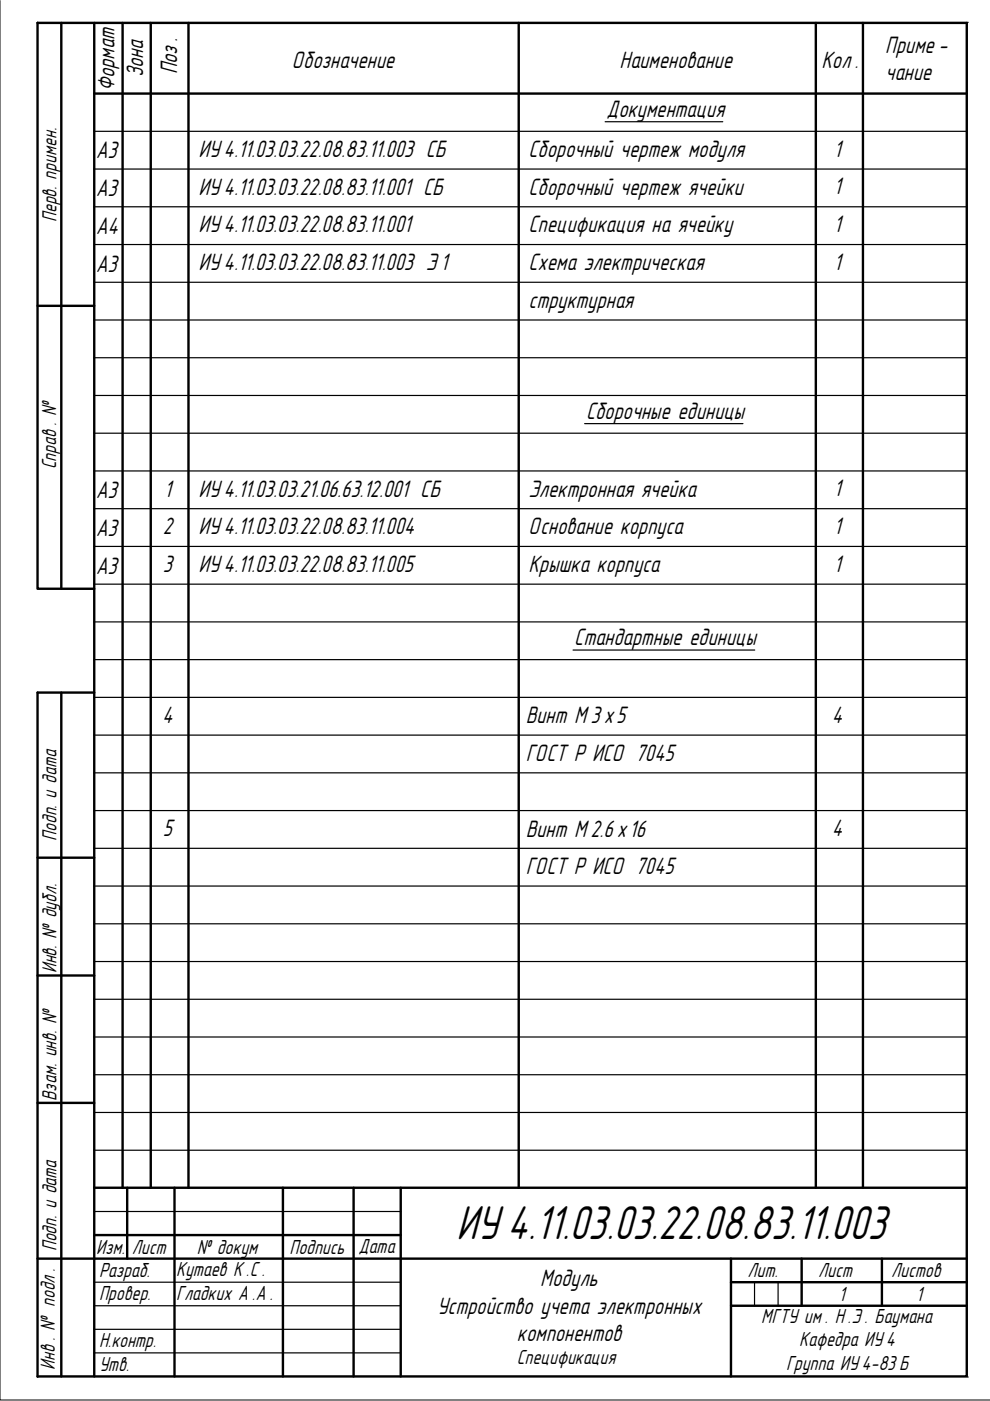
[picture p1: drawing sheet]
<svg xmlns="http://www.w3.org/2000/svg" width="210mm" height="297mm" viewBox="0 0 210 297" stroke-linecap="round" stroke-linejoin="round" font-family="sans-serif">
<defs><g id="words">
<text font-size="10.5" x="96.7" y="262.7">ИУ 4.11.03.03.22.08.83.11.003</text>
<g font-size="5.2">
<text x="187.7" y="11.2">Приме -</text>
<text x="30.4" y="16.4" transform="rotate(-90 30.4 16.4)">Зона</text>
<text x="37.6" y="15.8" transform="rotate(-90 37.6 15.8)">Поз .</text>
<text x="61.8" y="14.3">Обозначение</text>
<text x="131.4" y="14.3">Наименование</text>
<text x="174.2" y="14.4">Кол .</text>
<text x="187.7" y="17">чание</text>
<text x="24.3" y="19.3" transform="rotate(-90 24.3 19.3)">Формат</text>
<text x="128.6" y="24.8">Документация</text>
<text x="20.3" y="33.6">A3</text>
<text x="42.1" y="33.3">ИУ 4.11.03.03.22.08.83.11.003 СБ</text>
<text x="112.1" y="33.3">Сборочный чертеж модуля</text>
<text x="176.8" y="33.2">1</text>
<text x="20.3" y="41.6">A3</text>
<text x="42.1" y="41.3">ИУ 4.11.03.03.22.08.83.11.001 СБ</text>
<text x="112.1" y="41.3">Сборочный чертеж ячейки</text>
<text x="176.8" y="41.2">1</text>
<text x="20.3" y="49.6">A4</text>
<text x="42.1" y="49.3">ИУ 4.11.03.03.22.08.83.11.001</text>
<text x="112.1" y="49.3">Спецификация на ячейку</text>
<text x="176.8" y="49.2">1</text>
<text x="20.3" y="57.6">A3</text>
<text x="42.1" y="57.3">ИУ 4.11.03.03.22.08.83.11.003 Э 1</text>
<text x="112.1" y="57.3">Схема электрическая</text>
<text x="176.8" y="57.2">1</text>
<text x="112.1" y="65.3">структурная</text>
<text x="124.2" y="88.8">Сборочные единицы</text>
<text x="20.3" y="105.6">A3</text>
<text x="34.8" y="105.3">1</text>
<text x="42.1" y="105.3">ИУ 4.11.03.03.21.06.63.12.001 СБ</text>
<text x="112.1" y="105.3">Электронная ячейка</text>
<text x="176.8" y="105.2">1</text>
<text x="20.3" y="113.6">A3</text>
<text x="34.5" y="113.3">2</text>
<text x="42.1" y="113.3">ИУ 4.11.03.03.22.08.83.11.004</text>
<text x="112.1" y="113.3">Основание корпуса</text>
<text x="176.8" y="113.2">1</text>
<text x="20.3" y="121.6">A3</text>
<text x="34.5" y="121.3">3</text>
<text x="42.1" y="121.3">ИУ 4.11.03.03.22.08.83.11.005</text>
<text x="112.1" y="121.3">Крышка корпуса</text>
<text x="176.8" y="121.2">1</text>
<text x="121.8" y="136.8">Стандартные единицы</text>
<text x="34.4" y="153.3">4</text>
<text x="111.5" y="153.4">Винт М 3 х5</text>
<text x="176.4" y="153.2">4</text>
<text x="111.5" y="161.4">ГОСТ Р ИСО 7045</text>
<text x="34.5" y="177.3">5</text>
<text x="111.5" y="177.4">Винт М 2.6 х16</text>
<text x="176.4" y="177.2">4</text>
<text x="111.5" y="185.4">ГОСТ Р ИСО 7045</text>
<text x="114.6" y="272.7">Модуль</text>
<text x="92.7" y="278.5">Устройство учета электронных</text>
<text x="109.6" y="284.4">компонентов</text>
</g>
<g font-size="4.5">
<text x="12" y="47.1" transform="rotate(-90 12 47.1)">Перв. примен.</text>
<text x="11.9" y="99.5" transform="rotate(-90 11.9 99.5)">Справ . №</text>
<text x="12" y="178.3" transform="rotate(-90 12 178.3)">Подп. и дата</text>
<text x="12" y="206.4" transform="rotate(-90 12 206.4)">Инв. № дубл.</text>
<text x="12" y="233.3" transform="rotate(-90 12 233.3)">Взам. инв. №</text>
<text x="12" y="265.3" transform="rotate(-90 12 265.3)">Подп. и дата</text>
<text x="20.4" y="265.8">Изм.</text>
<text x="28" y="265.9">Лист</text>
<text x="41.7" y="265.8">№ докум</text>
<text x="61.4" y="265.8">Подпись</text>
<text x="76" y="265.7">Дата</text>
<text x="21" y="270.7">Разраб.</text>
<text x="21" y="275.7">Провер.</text>
<text x="37.3" y="270.6">Кутаев К .С .</text>
<text x="37.4" y="275.6">Гладких А .А .</text>
<text x="158.5" y="270.8">Лит.</text>
<text x="173.5" y="270.8">Лист</text>
<text x="177.9" y="275.8">1</text>
<text x="189" y="270.8">Листов</text>
<text x="194.2" y="275.8">1</text>
<text x="161.4" y="280.4">МГТУ им . Н .Э . Баумана</text>
<text x="21" y="285.7">Н.контр.</text>
<text x="169.5" y="285.4">Кафедра ИУ 4</text>
<text x="11.6" y="290.4" transform="rotate(-90 11.6 290.4)">Инв . № подл .</text>
<text x="21" y="290.7">Утв.</text>
<text x="109.6" y="289.1">Спецификация</text>
<text x="166.7" y="290.4">Группа ИУ 4-83 Б</text>
</g>
</g></defs>
<!-- layer: 0 -->
<g fill="none" stroke="#000" stroke-width=".51">
<path d="M13 4.9v119.9M20 4.9v286.9M8 64.8h12M20 124.8h-12v-119.9h197v286.9h-197v-145h12M13 146.8v145M8 181.8h12M8 206.8h12M8 233.8h12M20 251.8h185M27 251.8v15.1M37 251.8v40M60 251.8v40"/>
<path d="M75 251.8v40M85 251.8v40M8 266.9h197M20 261.9h65M155 271.9h50M155 276.8h50M155 266.9v24.9M170 266.9v9.9M187 266.9v9.9"/>
</g>
<g fill="none" stroke="#000" stroke-width=".25">
<path d="M128.3 25.8h24.9M124 89.8h33.5M13 124.8h7M121.5 137.8h38.5M8 146.8h.1M20 256.9h65M20 243.9h185M20 276.8h65M20 271.9h65M160 271.9v4.9M165 271.9v4.9M20 286.8h65"/>
<path d="M20 281.8h65"/>
</g>
<!-- layer: FORM -->
<path d="M20 19.8h185M26 4.9v246.9M32 4.9v246.9M40 4.9v246.9M110 4.9v246.9M173 4.9v246.9M183 4.9v246.9" fill="none" stroke="#000" stroke-width=".51"/>
<g fill="none" stroke="#000" stroke-width=".25">
<path d="M20 35.8h185M20 27.8h185M20 59.8h185M20 51.8h185M20 43.8h185M20 75.8h185M20 67.8h185M20 99.9h185M20 91.8h185M20 83.8h185M20 115.9h185M20 107.9h185"/>
<path d="M20 139.9h185M20 131.9h185M20 123.9h185M20 155.9h185M20 147.9h185M20 179.9h185M20 171.9h185M20 163.9h185M20 195.9h185M20 187.9h185M20 219.9h185M20 211.9h185"/>
<path d="M20 203.9h185M20 227.9h185M20 235.9h185"/>
</g>
<!-- layer: NEVIDIM -->
<path d="M7.9 4.7h.1M205.1 4.7h.1M7.9 292h.1" fill="none" stroke="#000" stroke-width=".21"/>
<!-- layer: 0 -->
<path d="M0 .1v296.7h209.9M205.1 292h.1" fill="none" stroke="#000" stroke-width=".21"/>
<use href="#words"/>
</svg>
